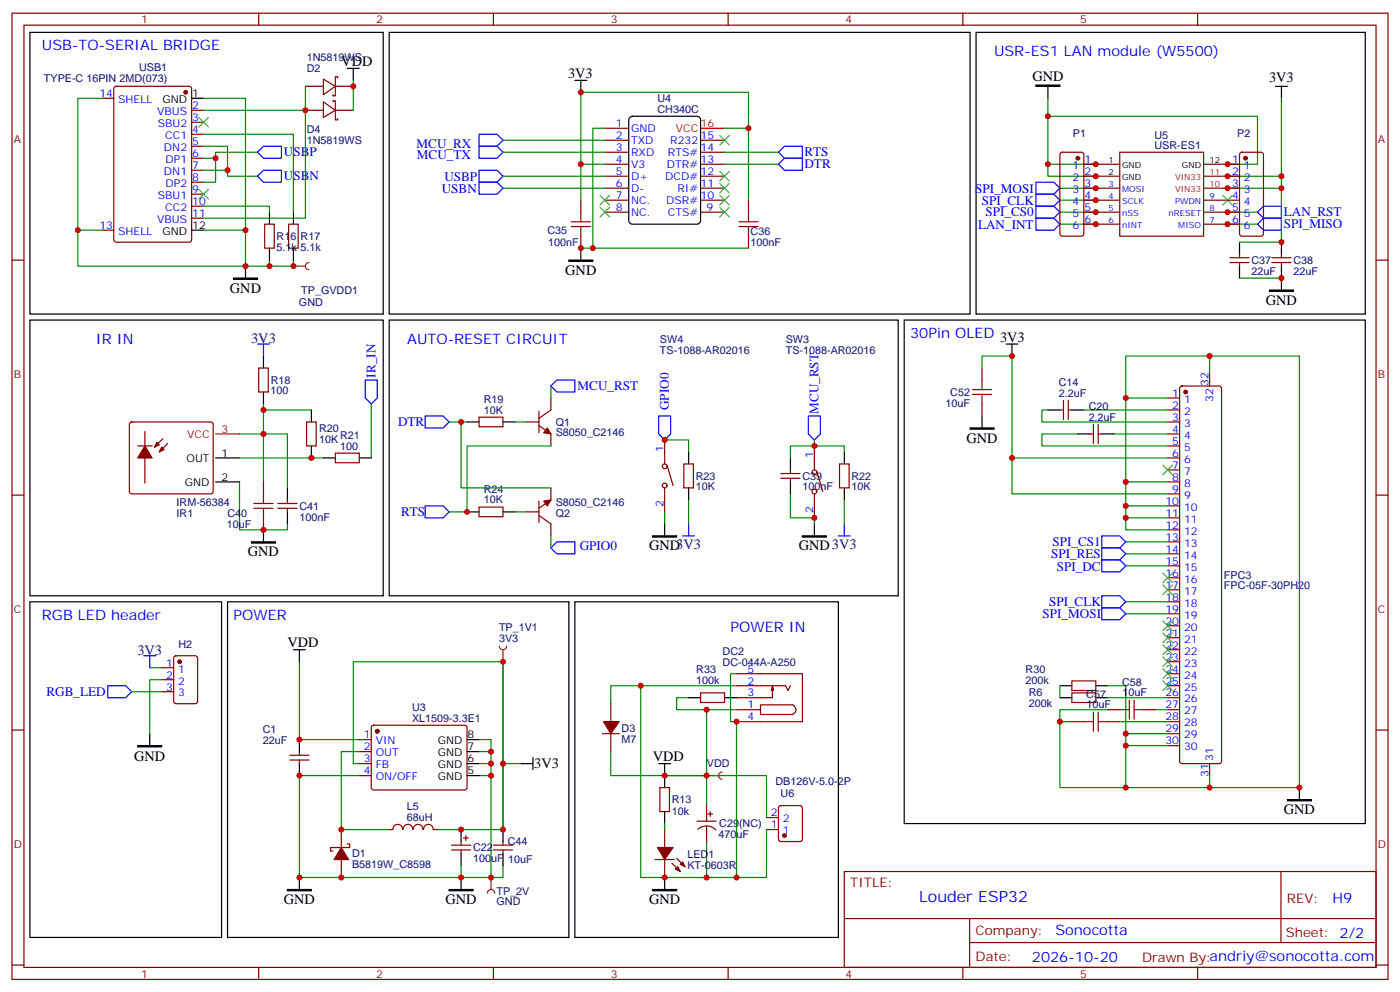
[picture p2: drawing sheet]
<svg xmlns="http://www.w3.org/2000/svg" width="412mm" height="292mm" viewBox="0 0 412 292" stroke-linecap="round" stroke-linejoin="round" font-family="sans-serif">
<defs><g id="words">
<text font-size="4.6" fill="#00f" x="270.8" y="265.5">Louder ESP32</text>
<g font-size="4.2" fill="#00f">
<text x="12.3" y="14.8">USB-TO-SERIAL BRIDGE</text>
<text x="292.8" y="16.6">USR-ES1 LAN module (W5500)</text>
<text x="28.2" y="101.2">IR IN</text>
<text x="119.9" y="101.2">AUTO-RESET CIRCUIT</text>
<text x="268.1" y="99.5">30Pin OLED</text>
<text x="12.3" y="182.4">RGB LED header</text>
<text x="68.8" y="182.4">POWER</text>
<text x="215.2" y="185.9">POWER IN</text>
<text x="392.5" y="265.7">H9</text>
<text x="310.9" y="275.3">Sonocotta</text>
<text x="304" y="283.1">2026-10-20</text>
</g>
<g font-size="4.2">
<text x="100.5" y="19.4">VDD</text>
<text x="167.3" y="22.9">3V3</text>
<text x="304.1" y="24">GND</text>
<text x="373.8" y="24.2">3V3</text>
<text x="166.5" y="80.9">GND</text>
<text x="67.7" y="86.2">GND</text>
<text x="372.9" y="89.7">GND</text>
<text x="294.6" y="100.5">3V3</text>
<text x="284.7" y="130.3">GND</text>
<text x="191.2" y="162">GND3V3</text>
<text x="235.3" y="162">GND3V3</text>
<text x="73" y="163.7">GND</text>
<text x="84.7" y="190.5">VDD</text>
<text x="39.5" y="223.8">GND</text>
<text x="157.4" y="226.1">3V3</text>
<text x="192.3" y="224">VDD</text>
<text x="378.2" y="239.6">GND</text>
<text x="83.6" y="266">GND</text>
<text x="131.2" y="266">GND</text>
<text x="191.2" y="266">GND</text>
</g>
<g font-size="4.2" fill="#000080">
<text x="74" y="100.9">3V3</text>
<text x="40.5" y="192.6">3V3</text>
</g>
<g font-size="3.9" fill="#00f">
<text x="83.6" y="46">USBP</text>
<text x="122.7" y="43.4">MCU_RX</text>
<text x="122.8" y="46.8">MCU_TX</text>
<text x="237" y="45.9">RTS</text>
<text x="83.6" y="53">USBN</text>
<text x="130.9" y="53.2">USBP</text>
<text x="237" y="49.4">DTR</text>
<text x="130.1" y="56.7">USBN</text>
<text x="287.3" y="56.7">SPI_MOSI</text>
<text x="289.2" y="60.2">SPI_CLK</text>
<text x="290.3" y="63.7">SPI_CS0</text>
<text x="378.2" y="63.6">LAN_RST</text>
<text x="288.1" y="67.3">LAN_INT</text>
<text x="378.2" y="67.2">SPI_MISO</text>
<text x="110.6" y="111.1" transform="rotate(-90 110.6 111.1)">IR_IN</text>
<text x="170.1" y="114.7">MCU_RST</text>
<text x="117.3" y="125.4">DTR</text>
<text x="197" y="120.7" transform="rotate(-90 197 120.7)">GPIO0</text>
<text x="241.1" y="121.8" transform="rotate(-90 241.1 121.8)">MCU_RST</text>
<text x="118.2" y="151.9">RTS</text>
<text x="170.8" y="161.9">GPIO0</text>
<text x="310" y="160.7">SPI_CS1</text>
<text x="309.6" y="164.2">SPI_RES</text>
<text x="311.3" y="167.9">SPI_DC</text>
<text x="309" y="178.4">SPI_CLK</text>
<text x="307.1" y="182">SPI_MOSI</text>
<text x="13.7" y="204.8">RGB_LED</text>
</g>
<g font-size="3.9" fill="#800">
<text x="250.5" y="261.1">TITLE:</text>
<text x="379.1" y="265.7">REV:</text>
<text x="287.4" y="275.3">Company:</text>
<text x="378.7" y="275.9">Sheet: 2/2</text>
<text x="287.4" y="282.9">Date:</text>
<text x="336.4" y="283">Drawn By:andriy@sonocotta.com</text>
</g>
<g font-size="3.2" fill="#800">
<text x="41.6" y="6.9">1</text>
<text x="110.8" y="6.9">2</text>
<text x="179.9" y="6.9">3</text>
<text x="249.1" y="6.9">4</text>
<text x="318.2" y="6.9">5</text>
<text x="4.1" y="42">A</text>
<text x="405.9" y="42">A</text>
<text x="4.1" y="111.1">B</text>
<text x="405.9" y="111.1">B</text>
<text x="4.1" y="180.3">C</text>
<text x="405.9" y="180.3">C</text>
<text x="4.1" y="249.4">D</text>
<text x="405.9" y="249.4">D</text>
<text x="41.6" y="287.7">1</text>
<text x="110.8" y="287.7">2</text>
<text x="179.9" y="287.7">3</text>
<text x="249.1" y="287.7">4</text>
<text x="318.2" y="287.7">5</text>
</g>
<g font-size="3.2" fill="#000080">
<text x="90.4" y="17.9">1N5819WS</text>
<text x="41" y="21">USB1</text>
<text x="90.4" y="21.1">D2</text>
<text x="12.9" y="24.2">TYPE-C 16PIN 2MD(073)</text>
<text x="193.7" y="29.9">U4</text>
<text x="193.7" y="33.2">CH340C</text>
<text x="90.4" y="39.3">D4</text>
<text x="316" y="40.4">P1</text>
<text x="340.1" y="40.8">U5</text>
<text x="364.5" y="40.4">P2</text>
<text x="90.4" y="42.4">1N5819WS</text>
<text x="340.1" y="43.7">USR-ES1</text>
<text x="81.5" y="70.6">R16</text>
<text x="88.5" y="70.6">R17</text>
<text x="161.2" y="68.9">C35</text>
<text x="221.1" y="69.2">C36</text>
<text x="81.5" y="73.9">5.1k 5.1k</text>
<text x="161.5" y="72.4">100nF</text>
<text x="221.1" y="72.4">100nF</text>
<text x="368.7" y="77.7">C37</text>
<text x="381" y="77.7">C38</text>
<text x="368.7" y="80.9">22uF</text>
<text x="381" y="80.9">22uF</text>
<text x="88.8" y="86.5">TP_GVDD1</text>
<text x="88.1" y="90">GND</text>
<text x="194.4" y="101.1">SW4</text>
<text x="231.5" y="101.1">SW3</text>
<text x="194.4" y="104.2">TS-1088-AR02016</text>
<text x="231.5" y="104.2">TS-1088-AR02016</text>
<text x="79.7" y="112.9">R18</text>
<text x="311.9" y="113.6">C14</text>
<text x="79.7" y="116.1">100</text>
<text x="142.5" y="118.6">R19</text>
<text x="278.5" y="119.7">10uF</text>
<text x="279.9" y="116.5">C52</text>
<text x="311.9" y="116.8">2.2uF</text>
<text x="142.5" y="121.7">10K</text>
<text x="163.7" y="125.2">Q1</text>
<text x="320.7" y="123.8">2.2uF</text>
<text x="320.7" y="120.6">C20</text>
<text x="94" y="130.3">10K</text>
<text x="94" y="127.1">R20</text>
<text x="100.2" y="129.1">R21</text>
<text x="163.7" y="128.4">S8050_C2146</text>
<text x="100.2" y="132.3">100</text>
<text x="205" y="141.2">R23</text>
<text x="236.4" y="141.2">C39</text>
<text x="250.8" y="141.2">R22</text>
<text x="52" y="148.9">IRM-56384</text>
<text x="142.5" y="148.2">10K</text>
<text x="142.5" y="145.1">R24</text>
<text x="163.7" y="148.9">S8050_C2146</text>
<text x="205" y="144.3">10K</text>
<text x="236.4" y="144.3">100nF</text>
<text x="250.8" y="144.3">10K</text>
<text x="52" y="152.1">IR1</text>
<text x="66.8" y="155.3">10uF</text>
<text x="67" y="152.1">C40</text>
<text x="88.2" y="153.2">100nF</text>
<text x="88.2" y="150">C41</text>
<text x="163.7" y="152">Q2</text>
<text x="360.5" y="173.3">FPC-05F-30PH20</text>
<text x="360.5" y="170.3">FPC3</text>
<text x="147" y="185.6">TP_1V1</text>
<text x="52.6" y="190.6">H2</text>
<text x="147" y="188.8">3V3</text>
<text x="205.1" y="198">R33</text>
<text x="212.9" y="195.9">DC-044A-A250</text>
<text x="212.9" y="192.7">DC2</text>
<text x="302.1" y="198">R30</text>
<text x="205.1" y="201.2">100k</text>
<text x="302.1" y="201.2">200k</text>
<text x="330.6" y="201.8">C58</text>
<text x="121.4" y="209.1">U3</text>
<text x="303.1" y="208">200k</text>
<text x="303.1" y="204.7">R6</text>
<text x="320" y="205.3">C57</text>
<text x="320" y="208.5">10uF</text>
<text x="330.6" y="205">10uF</text>
<text x="77.4" y="215.6">C1</text>
<text x="121.4" y="212.4">XL1509-3.3E1</text>
<text x="183.1" y="215.3">D3</text>
<text x="77.4" y="218.8">22uF</text>
<text x="183.1" y="218.5">M7</text>
<text x="208.2" y="225.8">VDD</text>
<text x="228.4" y="231.1">DB126V-5.0-2P</text>
<text x="119.9" y="238.4">L5</text>
<text x="197.9" y="239.7">10k</text>
<text x="197.9" y="236.4">R13</text>
<text x="229.9" y="234.7">U6</text>
<text x="119.9" y="241.5">68uH</text>
<text x="211.9" y="243.4">C29(NC)</text>
<text x="139.3" y="250.5">C22</text>
<text x="149.6" y="248.8">C44</text>
<text x="211.7" y="246.7">470uF</text>
<text x="103.7" y="255.5">B5819W_C8598</text>
<text x="103.7" y="252.3">D1</text>
<text x="139.3" y="253.7">100uF</text>
<text x="149.7" y="254.1">10uF</text>
<text x="202.5" y="255.6">KT-0603R</text>
<text x="202.5" y="252.4">LED1</text>
<text x="146.3" y="263.3">TP_2V</text>
<text x="146.3" y="266.4">GND</text>
</g>
<g font-size="3.2" fill="#00f">
<text x="29.3" y="28.6">14</text>
<text x="34.8" y="30.3">SHELL</text>
<text x="46.3" y="33.9">VBUS</text>
<text x="56.6" y="32.1">2</text>
<text x="56.6" y="35.6">3</text>
<text x="46.5" y="37.4">SBU2</text>
<text x="48.7" y="40.9">CC1</text>
<text x="56.6" y="39.2">4</text>
<text x="181.4" y="40.9">2</text>
<text x="181.4" y="37.4">1</text>
<text x="185.9" y="38.8">GND</text>
<text x="206.4" y="40.9">15</text>
<text x="48.3" y="44.4">DN2</text>
<text x="48.8" y="48">DP1</text>
<text x="56.6" y="42.7">5</text>
<text x="56.6" y="46.2">6</text>
<text x="181.4" y="48">4</text>
<text x="181.4" y="44.4">3</text>
<text x="185.9" y="45.9">RXD</text>
<text x="185.9" y="42.3">TXD</text>
<text x="196.7" y="45.9">RTS#</text>
<text x="197.4" y="42.3">R232</text>
<text x="206.4" y="44.4">14</text>
<text x="206.4" y="48">13</text>
<text x="319.4" y="48">1</text>
<text x="362.9" y="48">1</text>
<text x="48.3" y="51.5">DN1</text>
<text x="56.6" y="49.7">7</text>
<text x="56.6" y="53.3">8</text>
<text x="181.4" y="51.5">5</text>
<text x="185.9" y="52.9">D+</text>
<text x="185.9" y="49.4">V3</text>
<text x="196" y="52.9">DCD#</text>
<text x="196.5" y="49.4">DTR#</text>
<text x="206.4" y="51.5">12</text>
<text x="315.9" y="49.7">1</text>
<text x="315.9" y="53.3">2</text>
<text x="319.4" y="51.5">2</text>
<text x="362.9" y="51.5">2</text>
<text x="366.4" y="49.7">1</text>
<text x="366.4" y="53.3">2</text>
<text x="46.5" y="58.6">SBU1</text>
<text x="48.8" y="55">DP2</text>
<text x="56.6" y="56.8">9</text>
<text x="181.4" y="58.6">7</text>
<text x="181.4" y="55">6</text>
<text x="185.9" y="60">NC.</text>
<text x="185.9" y="56.4">D-</text>
<text x="196.3" y="60">DSR#</text>
<text x="199.5" y="56.4">RI#</text>
<text x="206.4" y="55">11</text>
<text x="206.4" y="58.6">10</text>
<text x="315.9" y="56.8">3</text>
<text x="319.4" y="55">3</text>
<text x="319.4" y="58.6">4</text>
<text x="362.9" y="55">3</text>
<text x="362.9" y="58.6">4</text>
<text x="366.4" y="56.8">3</text>
<text x="46.3" y="65.6">VBUS</text>
<text x="48.7" y="62.1">CC2</text>
<text x="56.6" y="60.3">10</text>
<text x="56.6" y="63.9">11</text>
<text x="181.4" y="62.1">8</text>
<text x="185.9" y="63.5">NC.</text>
<text x="196.7" y="63.5">CTS#</text>
<text x="208.1" y="62.1">9</text>
<text x="315.9" y="60.3">4</text>
<text x="315.9" y="63.9">5</text>
<text x="319.4" y="62.1">5</text>
<text x="319.4" y="65.6">6</text>
<text x="362.9" y="62.1">5</text>
<text x="362.9" y="65.6">6</text>
<text x="366.4" y="60.3">4</text>
<text x="366.4" y="63.9">5</text>
<text x="29.3" y="67.4">13</text>
<text x="34.8" y="69.1">SHELL</text>
<text x="315.9" y="67.4">6</text>
<text x="366.4" y="67.4">6</text>
<text x="356" y="113.6" transform="rotate(-90 356 113.6)">32</text>
<text x="345.3" y="116.8">1</text>
<text x="348.8" y="118.5">1</text>
<text x="357.4" y="118.3" transform="rotate(-90 357.4 118.3)">32</text>
<text x="345.3" y="120.3">2</text>
<text x="345.3" y="123.8">3</text>
<text x="348.8" y="122.1">2</text>
<text x="348.8" y="125.6">3</text>
<text x="345.3" y="127.4">4</text>
<text x="345.3" y="130.9">5</text>
<text x="348.8" y="129.1">4</text>
<text x="195.4" y="133" transform="rotate(-90 195.4 133)">1</text>
<text x="239.5" y="134.8" transform="rotate(-90 239.5 134.8)">1</text>
<text x="345.3" y="134.4">6</text>
<text x="345.3" y="137.9">7</text>
<text x="348.8" y="132.6">5</text>
<text x="348.8" y="136.2">6</text>
<text x="345.3" y="141.5">8</text>
<text x="348.8" y="139.7">7</text>
<text x="348.8" y="143.2">8</text>
<text x="195.4" y="149.1" transform="rotate(-90 195.4 149.1)">2</text>
<text x="343.3" y="148.5">10</text>
<text x="345.3" y="145">9</text>
<text x="348.8" y="146.8">9</text>
<text x="239.5" y="150.9" transform="rotate(-90 239.5 150.9)">2</text>
<text x="343.3" y="152">11</text>
<text x="343.3" y="155.6">12</text>
<text x="348.8" y="150.3">10</text>
<text x="348.8" y="153.8">11</text>
<text x="343.3" y="159.1">13</text>
<text x="348.8" y="157.3">12</text>
<text x="348.8" y="160.9">13</text>
<text x="343.3" y="162.6">14</text>
<text x="343.3" y="166.2">15</text>
<text x="348.8" y="164.4">14</text>
<text x="348.8" y="167.9">15</text>
<text x="343.3" y="169.7">16</text>
<text x="343.3" y="173.2">17</text>
<text x="348.8" y="171.4">16</text>
<text x="343.3" y="176.7">18</text>
<text x="348.8" y="175">17</text>
<text x="348.8" y="178.5">18</text>
<text x="343.3" y="180.3">19</text>
<text x="343.3" y="183.8">20</text>
<text x="348.8" y="182">19</text>
<text x="348.8" y="185.6">20</text>
<text x="343.3" y="187.3">21</text>
<text x="343.3" y="190.9">22</text>
<text x="348.8" y="189.1">21</text>
<text x="49" y="196.1">1</text>
<text x="52.5" y="197.9">1</text>
<text x="220.2" y="197.9">5</text>
<text x="343.3" y="194.4">23</text>
<text x="343.3" y="197.9">24</text>
<text x="348.8" y="192.6">22</text>
<text x="348.8" y="196.1">23</text>
<text x="49" y="199.7">2</text>
<text x="49" y="203.2">3</text>
<text x="52.5" y="201.4">2</text>
<text x="220.2" y="201.4">2</text>
<text x="343.3" y="201.4">25</text>
<text x="348.8" y="199.7">24</text>
<text x="348.8" y="203.2">25</text>
<text x="52.5" y="205">3</text>
<text x="220.2" y="205">3</text>
<text x="220.2" y="208.5">1</text>
<text x="343.3" y="205">26</text>
<text x="343.3" y="208.5">27</text>
<text x="348.8" y="206.7">26</text>
<text x="220.2" y="212">4</text>
<text x="343.3" y="212">28</text>
<text x="343.3" y="215.5">29</text>
<text x="348.8" y="210.3">27</text>
<text x="348.8" y="213.8">28</text>
<text x="107.2" y="217.3">1</text>
<text x="107.2" y="220.8">2</text>
<text x="110.7" y="219.1">VIN</text>
<text x="343.3" y="219.1">30</text>
<text x="348.8" y="217.3">29</text>
<text x="348.8" y="220.8">30</text>
<text x="107.2" y="224.4">3</text>
<text x="107.2" y="227.9">4</text>
<text x="110.7" y="222.6">OUT</text>
<text x="110.7" y="226.1">FB</text>
<text x="357.4" y="224" transform="rotate(-90 357.4 224)">31</text>
<text x="110.7" y="229.7">ON/OFF</text>
<text x="356" y="228.8" transform="rotate(-90 356 228.8)">31</text>
<text x="227.1" y="243.8">1</text>
<text x="227.1" y="240.2">2</text>
<text x="230.6" y="245.5">1</text>
<text x="230.6" y="242">2</text>
</g>
<g font-size="3.2">
<text x="56.6" y="28.6">1</text>
<text x="47.9" y="30.3">GND</text>
<text x="47.9" y="69.1">GND</text>
<text x="56.6" y="67.4">12</text>
<text x="55" y="135.8">OUT</text>
<text x="65.3" y="134.4">1</text>
<text x="54.5" y="142.9">GND</text>
<text x="65.3" y="141.5">2</text>
<text x="129" y="219.1">GND</text>
<text x="137.8" y="220.8">7</text>
<text x="137.8" y="217.3">8</text>
<text x="129" y="226.1">GND</text>
<text x="129" y="222.6">GND</text>
<text x="137.8" y="227.9">5</text>
<text x="137.8" y="224.4">6</text>
<text x="129" y="229.7">GND</text>
</g>
<g font-size="3.2" fill="#f00">
<text x="199.1" y="38.8">VCC</text>
<text x="206.4" y="37.4">16</text>
<text x="55.1" y="128.8">VCC</text>
<text x="65.3" y="127.4">3</text>
</g>
<g font-size="2.5">
<text x="326.5" y="48">1</text>
<text x="356.3" y="48">12</text>
<text x="326.5" y="51.5">2</text>
<text x="330.6" y="49.4">GND</text>
<text x="330.6" y="52.9">GND</text>
<text x="348.2" y="49.4">GND</text>
</g>
<g font-size="2.5" fill="#f00">
<text x="346.1" y="52.9">VIN33</text>
<text x="356.3" y="51.5">11</text>
<text x="346.1" y="56.4">VIN33</text>
<text x="356.3" y="55">10</text>
</g>
<g font-size="2.5" fill="#00f">
<text x="326.5" y="55">3</text>
<text x="326.5" y="58.6">4</text>
<text x="330.6" y="56.4">MOSI</text>
<text x="330.6" y="60">SCLK</text>
<text x="346.2" y="60">PWDN</text>
<text x="356.3" y="58.6">9</text>
<text x="326.5" y="62.1">5</text>
<text x="326.5" y="65.6">6</text>
<text x="330.6" y="63.5">nSS</text>
<text x="344.2" y="63.5">nRESET</text>
<text x="356.3" y="65.6">7</text>
<text x="356.3" y="62.1">8</text>
<text x="330.6" y="67">nINT</text>
<text x="347.1" y="67">MISO</text>
</g>
</g></defs>
<g fill="none" stroke="#870000" stroke-width=".35">
<path d="M3.5 3.9h405.4v284.3h-405.4zM7.1 7.4h398.2v277.3h-398.2zM76.2 3.9v3.5M145.3 3.9v3.5M214.5 3.9v3.5M283.6 3.9v3.5M352.8 3.9v3.5M3.5 76.6h3.6M78 66h2.8v7h-2.8zM85 66h2.8v7h-2.8zM405.3 76.6h3.6M3.5 145.7h3.6"/>
<path d="M405.3 145.7h3.6M3.5 214.8h3.6M405.3 214.8h3.6M248.7 256.5h156.6v28.2h-156.6zM377.3 256.5v20.9M248.7 270.3h156.5M285.6 277.4h119.6M285.6 270.3v14.1M3.5 284h3.6M76.2 284.7v3.5M145.3 284.7v3.5M214.5 284.7v3.5"/>
<path d="M283.6 284.7v3.5M352.8 284.7v3.5M405.3 284h3.6"/>
</g>
<path d="M79.4 76.6v1.7h-7.1M86.4 76.6v1.7h-7M70.6 141.8v14.1h14.1v-1.7" fill="none" stroke="#008700" stroke-width=".35"/>
<path d="M79.4 62.4v3.6M79.4 73v3.6M86.4 62.4v3.6M86.4 73v3.6" fill="none" stroke="#000" stroke-width=".35"/>
<path d="M38.3 124.4l.5-.2h23.3l.5 .2 .2 .5v19.7l-.2 .5-.5 .2h-23.3l-.5-.2-.2-.5v-19.7z" fill="#fff" stroke="#870000" stroke-width=".35"/>
<g fill="none" stroke="#000" stroke-width=".35">
<path d="M8.8 9.5h104.1v82.9h-104.1zM114.7 9.5h171.1v82.9h-171.1zM287.5 9.5h114.7v82.9h-114.7zM56.4 28.9h3.6M169.3 23.6h3.6M171.1 23.6v3.6M185.4 34.7l.9-.5h19l.9 .5 .2 .6v29.6l-.5 .9-.6 .2h-19l-.9-.5-.2-.6v-29.6zM308.7 25.4v3.5M375.7 25.4h3.5M377.5 25.4v3.5M56.4 67.7h3.6M72.3 78.3v3.5"/>
<path d="M171.1 73v3.6M365.1 71.3v3.5M365.1 78.3v3.5M377.5 71.3v3.5M377.5 78.3v7.1M8.8 94.2h104.1v81.1h-104.1zM114.7 94.2h149.9v81.1h-149.9zM77.6 104.8v3.5M77.6 115.4v3.5M63.5 134.8h7.1M91.7 120.6v3.6M91.7 131.2v3.6"/>
<path d="M95.2 134.8h3.6M105.8 134.8h3.6M137.6 124.2h3.5M148.2 124.2h3.5M202.8 133v3.5M232.8 134.8v3.5M248.7 133v3.5M63.5 141.8h7.1M77.6 155.9v3.6M84.7 143.6v3.5M84.7 150.6v3.6M137.6 150.6h3.5"/>
<path d="M148.2 150.6h3.5M195.8 154.2v3.5M202.8 143.6v3.5M232.8 141.8v3.5M239.9 154.2v3.5M248.7 143.6v3.5"/>
</g>
<path d="M206.4 37.7h7M63.5 127.7h7.1" fill="none" stroke="#f00" stroke-width=".35"/>
<g fill="#870000" stroke="#870000" stroke-width=".35">
<path d="M42.7 131.2l2.1 3.6h-4.2z"/>
<path d="M47.6 131.6l.7 .7-1.4 .7z"/>
<path d="M46.2 130.2l.7 .7-1.4 .7z"/>
<path d="M161.2 125.9l1.1 1.8-2.1-.3z"/>
<path d="M160.2 147.5l2.1-.4-1.1 1.8z"/>
<circle cx="54.7" cy="27.2" r=".53"/>
</g>
<g fill="none" stroke="#870000" stroke-width=".35">
<path d="M30 28.9h3.5M33.7 25.6l.5-.2h21.5l.7 .4v44.8l-.4 .6-21.8 .1-.6-.5-.1-44.7zM56.4 32.5h3.6M56.4 36h3.6M56.4 39.5h3.6M178.2 37.7h7M56.4 43h3.6M56.4 46.6h3.6M56.4 50.1h3.6M56.4 53.6h3.6M56.4 57.2h3.6M171.1 58.9v3.5"/>
<path d="M178.2 41.3h7M178.2 44.8h7M178.2 48.3h7M178.2 51.9h7M178.2 55.4h7M178.2 58.9h7M206.4 41.3h7M206.4 44.8h7M206.4 48.3h7M206.4 51.9h7M206.4 55.4h7M206.4 58.9h7"/>
<path d="M220.5 58.9v3.5M322.8 48.3h7M322.8 51.9h7M322.8 55.4h7M322.8 58.9h7M329.8 44.8h24.7v24.7h-24.7zM354.5 48.3h7.1M354.5 51.9h7.1M354.5 55.4h7.1M354.5 58.9h7.1M30 67.7h3.5M56.4 60.7h3.6"/>
<path d="M56.4 64.2h3.6M171.1 69.5v3.5M178.2 62.4h7M206.4 62.4h7M220.5 69.5v3.5M322.8 62.4h7M322.8 66h7M354.5 62.4h7.1M354.5 66h7.1M362.3 77.3h5.6M362.3 75.8h5.6M365.1 74.8v1"/>
<path d="M365.1 77.3v1M374.6 77.3h5.7M374.6 75.8h5.7M377.5 74.8v1M377.5 77.3v1M76.2 108.3h2.8v7.1h-2.8zM162.3 117.1v3.5l-3.6 2.5M40.6 131.2h4.2M42.7 127v15.2M48 129.1l-2.5 2.5M49.4 130.5l-2.5 2.5M90.3 124.2h2.8v7h-2.8z"/>
<path d="M98.8 133.3h7v2.9h-7zM141.1 122.8h7.1v2.8h-7.1zM155.2 124.2h3.5M158.7 125.2l3.6 2.5v3.5M158.7 121v6.4M201.4 136.5h2.9v7.1h-2.9zM230 139.3h5.7M232.8 138.3v1M247.3 136.5h2.8v7.1h-2.8zM77.6 141.8v3.5M77.6 152.4v3.5M81.8 148.2h5.7"/>
<path d="M81.8 149.6h5.7M84.7 147.1v1.1M84.7 149.6v1M141.1 149.2h7.1v2.8h-7.1zM155.2 150.6h3.5M158.7 151.7l3.6 2.5v3.5M158.7 147.5v6.3M162.3 143.6v3.5l-3.6 2.5M230 140.8h5.7M232.8 140.8v1"/>
</g>
<path d="M305.2 25h7v.4h-7zM167.6 76.6h7v.3h-7zM68.8 81.8h7v.4h-7zM373.9 85.4h7.1v.3h-7.1zM74.1 159.5h7v.3h-7zM192.3 157.7h7v.3h-7zM236.4 157.7h7v.3h-7z" fill="#000" stroke="#000" stroke-width=".35"/>
<g fill="none" stroke="#008700" stroke-width=".35">
<path d="M30 28.9h-7.1v38.8h7.1M60 28.9h12.3v38.8M60 32.5h30v31.7h-30M60 39.5h26.4v22.9M178.2 37.7h-3.6v35.3M213.4 37.7h7.1v-10.5h-49.4v21.1h7.1M220.5 37.7v21.2M308.7 28.9v19.4h14.1M308.7 34.2h61.7v14.1h-8.8M377.5 28.9v23h-15.9M60 43h7v8.9h8.8M60 46.6h3.5"/>
<path d="M60 50.1h7M75.8 44.8h-12.3v8.8h-3.5M148.2 41.3h30M148.2 44.8h30M148.2 51.9h30M148.2 55.4h30M171.1 48.3v10.6M213.4 44.8h15.9M213.4 48.3h15.9M308.7 48.3v3.6h14.1M312.2 55.4h10.6M312.2 58.9h10.6"/>
<path d="M377.5 51.9v3.5h-15.9M377.5 55.4v15.9h-12.4M22.9 67.7v10.6h49.4v-10.6h-12.3M60 60.7h19.4v1.7M171.1 73h49.4M312.2 62.4h10.6M312.2 66h10.6M361.6 62.4h8.8M361.6 66h8.8M365.1 81.8h12.4M77.6 118.9v22.9M109.4 118.9v15.9"/>
<path d="M162.3 113.6v3.5M70.6 127.7h14.1v15.9M70.6 134.8h24.6M77.6 120.6h14.1M132.3 124.2h5.3M135.8 124.2v19.4h26.5M151.7 124.2h3.5M162.3 131.2h-24.7v19.4h-5.3M195.8 129.5h7v3.5M239.9 131.2h8.8v1.8M151.7 150.6h3.5M162.3 157.7v3.5"/>
<path d="M195.8 150.6v3.6M202.8 147.1v7.1M248.7 147.1v7.1"/>
</g>
<path d="M168.3 66.7h5.6M168.3 65.3h5.6M171.1 62.4v2.9M171.1 66.7v2.8M217.7 66.7h5.6M217.7 65.3h5.6M220.5 62.4v2.9M220.5 66.7v2.8M74.8 149.6h5.6M74.8 148.2h5.6M77.6 145.3v2.9M77.6 149.6v2.8" fill="none" stroke="#a10000" stroke-width=".35"/>
<g fill="none" stroke="#00f" stroke-width=".35">
<path d="M141.1 39.5h5.3l1.8 1.8-1.8 1.7h-5.3zM75.8 44.8l1.8-1.8h5.3v3.6h-5.3zM75.8 51.9l1.8-1.8h5.3v3.5h-5.3zM141.1 50.1h5.3l1.8 1.8-1.8 1.7h-5.3zM141.1 53.6h5.3l1.8 1.8-1.8 1.8h-5.3zM141.1 43h5.3l1.8 1.8-1.8 1.8h-5.3zM229.3 48.3l1.8-1.7h5.3v3.5h-5.3zM229.3 44.8l1.8-1.8h5.3v3.6h-5.3zM305.2 53.6h5.2l1.8 1.8-1.8 1.8h-5.2zM305.2 57.2h5.2l1.8 1.7-1.8 1.8h-5.2zM305.2 60.7h5.2l1.8 1.7-1.8 1.8h-5.2zM305.2 64.2h5.2l1.8 1.8-1.8 1.7h-5.2z"/>
<path d="M370.4 66l1.8-1.8h5.3v3.5h-5.3zM370.4 62.4l1.8-1.7h5.3v3.5h-5.3zM75.8 101.2h3.6M77.6 101.2v3.6M107.6 111.8h3.5v5.3l-1.7 1.8-1.8-1.8zM162.3 113.6l1.7-1.8h5.3v3.6h-5.3zM125.2 122.4h5.3l1.8 1.8-1.8 1.7h-5.3zM194 122.4h3.6v5.3l-1.8 1.8-1.8-1.8zM238.1 122.4h3.6v5.3l-1.8 1.8-1.8-1.8zM125.2 148.9h5.3l1.8 1.7-1.8 1.8h-5.3zM201.1 157.7h3.5M202.8 154.2v3.5"/>
<path d="M246.9 157.7h3.6M248.7 154.2v3.5M162.3 161.2l1.7-1.7h5.3v3.5h-5.3z"/>
</g>
<g fill="none" stroke="#3c3" stroke-width=".35">
<path d="M58.6 34.6l2.8 2.8M61.4 34.6l-2.8 2.8M212 39.9l2.8 2.8M214.8 39.9l-2.8 2.8M58.6 55.7l2.8 2.9M61.4 55.7l-2.8 2.9M176.7 57.5l2.9 2.8M179.6 57.5l-2.9 2.8M212 50.4l2.8 2.9M212 54l2.8 2.8M212 57.5l2.8 2.8M214.8 50.4l-2.8 2.9"/>
<path d="M214.8 54l-2.8 2.8M214.8 57.5l-2.8 2.8M360.2 57.5l2.8 2.8M363 57.5l-2.8 2.8M176.7 61l2.9 2.9M179.6 61l-2.9 2.9M212 61l2.8 2.9M214.8 61l-2.8 2.9"/>
</g>
<path d="M86.4 78.3h3.6M91 77.3a1.06 1.06 0 0 0-1 1 1.06 1.06 0 0 0 1 1.1" fill="none" stroke="#8c2424" stroke-width=".35"/>
<circle cx="86.4" cy="78.3" r=".18" fill="#8c2424"/>
<g fill="none" stroke="#000" stroke-width=".35">
<path d="M266.3 94.2h135.9v148.2h-135.9zM296.3 101.2h3.6M298.1 101.2v3.6M289.3 122.4v3.5M308.7 120.6h3.5M315.7 120.6h3.6M317.5 127.7h3.5M324.6 127.7h3.5M8.8 177.1h56.5v98.8h-56.5zM44.1 215.9v3.5M312.2 205.3h3.5M312.2 201.8h3.5"/>
<path d="M322.8 205.3h3.5M322.8 201.8h3.5M382.8 231.8v3.5"/>
</g>
<g fill="none" stroke="#870000" stroke-width=".35">
<path d="M312.4 45l.5-.2h5.7l.6 .4 .1 23.6-.5 .6-5.9 .1-.6-.5-.1-23.5zM319.3 48.3h3.5M319.3 51.9h3.5M319.3 55.4h3.5M319.3 58.9h3.5M361.6 48.3h3.5M361.6 51.9h3.5M361.6 55.4h3.5M361.6 58.9h3.5M365.4 45l.4-.2h5.7l.6 .4 .1 23.6-.5 .6-5.9 .1-.6-.5-.1-23.5zM319.3 62.4h3.5M319.3 66h3.5"/>
<path d="M361.6 62.4h3.5M361.6 66h3.5M289.3 108.3v3.5M289.3 118.9v3.5M313.3 117.8v5.7M314.7 117.8v5.7M344 117.1h3.5M347.7 113.8l.5-.2h10.9l.5 .2 .2 .5v109.7l-.2 .5-.5 .2h-10.9l-.5-.2-.2-.5v-109.7zM356.3 110.1v3.5M312.2 120.6h1.1M314.7 120.6h1M321 127.7h1.1"/>
<path d="M322.1 124.9v5.6M323.5 127.7h1.1M323.5 124.9v5.6M344 120.6h3.5M344 124.2h3.5M344 127.7h3.5M344 131.2h3.5M344 134.8h3.5M344 138.3h3.5M344 141.8h3.5M344 145.3h3.5M344 148.9h3.5"/>
<path d="M344 152.4h3.5M344 155.9h3.5M344 159.5h3.5M344 163h3.5M344 166.5h3.5M344 170h3.5M344 173.6h3.5M344 177.1h3.5M47.6 196.5h3.6M51.4 193.2l.5-.2h5.6l.7 .4v13l-.5 .6-5.8 .1-.7-.5v-12.9zM344 180.6h3.5M344 184.1h3.5"/>
<path d="M344 187.7h3.5M344 191.2h3.5M344 194.7h3.5M344 198.3h3.5M47.6 200h3.6M47.6 203.6h3.6M315.7 203.9h7.1v2.8h-7.1zM315.7 200.4h7.1v2.8h-7.1zM315.7 212.4h3.6M326.3 208.8h3.5M326.3 212.4h3.5M336.9 208.8h3.5"/>
<path d="M344 201.8h3.5M344 205.3h3.5M344 208.8h3.5M344 212.4h3.5M344 215.9h3.5M344 219.4h3.5M356.3 224.7v3.5"/>
</g>
<g fill="#870000" stroke="#870000" stroke-width=".35">
<circle cx="52.9" cy="194.7" r=".53"/>
<circle cx="349.2" cy="115.4" r=".53"/>
<circle cx="317.5" cy="46.6" r=".53"/>
<circle cx="366.9" cy="46.6" r=".53"/>
</g>
<path d="M285.8 125.9h7v.4h-7zM40.6 219.4h7v.4h-7zM379.2 235.3h7.1v.4h-7.1z" fill="#000" stroke="#000" stroke-width=".35"/>
<g fill="none" stroke="#008700" stroke-width=".35">
<path d="M289.3 108.3v-3.5h8.8v30h45.9M331.6 117.1v24.7h12.4M356.3 104.8h26.5v127h-26.5v-3.6M356.3 110.1v-5.3h-24.7v12.3h12.4M298.1 134.8v10.5h45.9M308.7 120.6h-1.8v3.6h37.1M317.5 127.7h-10.6v3.5h37.1M319.3 120.6h24.7M328.1 127.7h15.9M331.6 141.8v7.1h12.4M331.6 148.9v3.5h12.4M331.6 152.4v3.5h12.4"/>
<path d="M331.6 159.5h12.4M331.6 163h12.4M331.6 166.5h12.4M331.6 177.1h12.4M44.1 196.5h3.5M88.2 196.5v21.2M148.2 194.7v30h5.3M331.6 180.6h12.4M38.8 203.6h8.8M47.6 200h-3.5v15.9M312.2 201.8v3.5M315.7 212.4h-3.5v19.4h19.4"/>
<path d="M326.3 208.8h-14.1v3.6M326.3 201.8h5.3v14.1M326.3 205.3h17.7M329.8 212.4h14.2M340.4 208.8h3.6M344 219.4h-12.4v12.4h24.7M344 215.9h-12.4v3.5M104.1 224.7v-30h44.1v49.4"/>
</g>
<path d="M324.6 157.7h5.2l1.8 1.8-1.8 1.7h-5.2zM324.6 161.2h5.2l1.8 1.8-1.8 1.7h-5.2zM324.6 164.7h5.2l1.8 1.8-1.8 1.8h-5.2zM324.6 175.3h5.2l1.8 1.8-1.8 1.8h-5.2zM324.6 178.9h5.2l1.8 1.7-1.8 1.8h-5.2zM42.3 193h3.6M44.1 193v3.5M31.7 201.8h5.3l1.8 1.8-1.8 1.7h-5.3z" fill="none" stroke="#00f" stroke-width=".35"/>
<g fill="none" stroke="#3c3" stroke-width=".35">
<path d="M342.5 136.9l2.9 2.8M345.4 136.9l-2.9 2.8M342.5 168.6l2.9 2.8M342.5 172.2l2.9 2.8M345.4 168.6l-2.9 2.8M345.4 172.2l-2.9 2.8M342.5 182.7l2.9 2.9M342.5 186.3l2.9 2.8M342.5 196.8l2.9 2.9M342.5 193.3l2.9 2.8M342.5 189.8l2.9 2.8M345.4 182.7l-2.9 2.9"/>
<path d="M345.4 186.3l-2.9 2.8M345.4 196.8l-2.9 2.9M345.4 193.3l-2.9 2.8M345.4 189.8l-2.9 2.8M342.5 200.4l2.9 2.8M345.4 200.4l-2.9 2.8"/>
</g>
<path d="M286.5 116.1h5.6M286.5 114.7h5.6M289.3 111.8v2.9M289.3 116.1v2.8M319.3 212.4h2.8M322.1 209.5v5.7M323.5 212.4h2.8M323.5 209.5v5.7M329.8 208.8h2.9M332.7 206v5.7M334.1 208.8h2.8M334.1 206v5.7" fill="none" stroke="#a10000" stroke-width=".35"/>
<path d="M144.6 258.2v3.6M143.6 262.8a1.06 1.06 0 0 1 1-1 1.06 1.06 0 0 1 1.1 1" fill="none" stroke="#8c2424" stroke-width=".35"/>
<circle cx="144.6" cy="258.2" r=".18" fill="#8c2424"/>
<path d="M88.2 194.7v1.8M88.2 217.7h17.6M141.1 217.7h3.5v40.5M104.1 224.7h1.7M105.8 228.2h-17.6v30h60v-3.5M105.8 221.2h-5.3v22.9h14.2M141.1 228.2h3.5M141.1 224.7h3.5M141.1 221.2h3.5M148.2 224.7v19.4h-19.4" fill="none" stroke="#008700" stroke-width=".35"/>
<circle cx="111.1" cy="215.2" r=".53" fill="#870000" stroke="#870000" stroke-width=".35"/>
<path d="M105.8 217.7h3.6M109.6 213.6l.5-.2 27.1 .1 .4 .6-.1 17.9-.6 .5-27.1-.1-.4-.6v-17.7zM85.4 223.7h5.6M85.4 222.2h5.6M88.2 221.2v1M88.2 223.7v1M105.8 221.2h3.6M105.8 224.7h3.6M105.8 228.2h3.6" fill="none" stroke="#870000" stroke-width=".35"/>
<path d="M86.4 191.2h3.6M88.2 191.2v3.5M88.2 217.7v3.5M137.6 217.7h3.5M88.2 224.7v3.5M137.6 228.2h3.5M137.6 224.7h3.5M137.6 221.2h3.5M153.5 224.7h3.5M157 223v3.5M88.2 258.2v3.6M135.8 258.2v3.6" fill="none" stroke="#000" stroke-width=".35"/>
<path d="M84.7 261.8h7v.3h-7zM132.3 261.8h7v.3h-7z" fill="#000" stroke="#000" stroke-width=".35"/>
<path d="M147.1 190.1a1.06 1.06 0 0 0 1.1 1.1 1.06 1.06 0 0 0 1-1.1M148.2 191.2v3.5" fill="none" stroke="#8c2424" stroke-width=".35"/>
<circle cx="148.2" cy="194.7" r=".18" fill="#8c2424"/>
<path d="M100.5 244.1v5.3M100.5 252.9v5.3M102.3 248.4h.7v1h-5.6v1.1h.7M114.7 244.1h1M115.8 244.1a1.41 1.41 0 0 1 1.4-1.5 1.41 1.41 0 0 1 1.4 1.5M118.7 244.1a1.41 1.41 0 0 1 1.4-1.5 1.41 1.41 0 0 1 1.5 1.5M121.7 244.1a1.41 1.41 0 0 1 1.4-1.5 1.41 1.41 0 0 1 1.4 1.5M124.8 244.1a1.41 1.41 0 0 1 1.4-1.5 1.41 1.41 0 0 1 1.4 1.5M127.7 244.1h1.1" fill="none" stroke="#870000" stroke-width=".35"/>
<path d="M100.5 249.4l2.2 3.5h-4.3z" fill="#870000" stroke="#870000" stroke-width=".35"/>
<path d="M67 177.1h100.6v98.8h-100.6z" fill="none" stroke="#000" stroke-width=".35"/>
<path d="M208.1 228.2h3.6M212.7 227.2a1.06 1.06 0 0 0-1 1 1.06 1.06 0 0 0 1 1.1" fill="none" stroke="#8c2424" stroke-width=".35"/>
<circle cx="208.1" cy="228.2" r=".18" fill="#8c2424"/>
<g fill="none" stroke="#008700" stroke-width=".35">
<path d="M90 25.4v7.1M104.1 23.6v8.9M239.9 129.5v1.7h-7.1v3.6M232.8 145.3v7.1h7.1v1.8M217 198.3h-1.8v14.1h1.8v45.8h-28.3v-56.4h28.3M188.7 201.8h-8.8v5.3M202.8 205.3h-3.5v3.5h8.8M217 208.8h-8.9v19.4M179.9 221.2v7h28.2M208.1 228.2h17.7v12.4M208.1 228.2v8.9M135.8 254.7v3.5"/>
<path d="M195.8 242.4v1.7M208.1 247.6v10.6M225.8 244.1v14.1h-8.8"/>
</g>
<g fill="none" stroke="#870000" stroke-width=".35">
<path d="M90 32.5h5.2M90 25.4h5.2M95.2 30l3.6 2.5-3.6 2.1zM95.2 23.3l3.6 2.1-3.6 2.5zM98.1 30v-.4h.7v2.9M98.8 32.5v2.8h.7v-.4M98.8 25.4v2.8h-.7v-.3M98.8 32.5h5.3M98.8 25.4h5.3M99.5 22.9v-.3h-.7v2.8M195.8 129.5v7M196.5 136.9l1.8 6"/>
<path d="M239.9 131.2v7.1M240.6 138.6l1.8 6M195.8 143.6v7M239.9 145.3v7.1M217 198.3h19.4v14.1h-19.4M177.4 215.9h5M179.9 207.1v5.3M179.9 215.9v5.3M206.4 203.9h7v2.8h-7zM217 201.8h14.4l.7 1.4 .7-1.4M217 208.8h7M224 207.4l9.6 .1a1.6 1.6 0 0 1 .6 2.2l-.7 .6h-9.5z"/>
<path d="M227.5 201.8v3.5h-10.5M227.5 201.8l-.3 1.4M227.5 201.8l.4 1.4M194.4 231.8h2.8v7h-2.8zM208.1 237.1v4.6M208.5 239.5h1.4M209.2 238.8v1.4M229.5 237.3l.5-.2h5.7l.6 .4 .1 9.4-.5 .7h-5.9l-.6-.4-.1-9.4zM133 248.7h5.6M133 250.1h5.6M135.8 247.6v1.1M135.8 250.1v1.1"/>
<path d="M136.5 246.6h1.4M137.2 245.9v1.4M145.3 248.7h5.7M145.3 250.1h5.7M148.2 247.6v1.1M148.2 250.1v1.1M193 252.9h5.6M195.8 244.1v5.3M195.8 252.9v5.3M197.9 254l2.5 2.5M199.3 252.6l2.5 2.5M205.3 241.7h5.7"/>
<path d="M205.6 244a3.8 3.8 0 0 1 5.2 .2M208.1 243.1v4.5M225.8 244.1h3.5M225.8 240.6h3.5"/>
<circle cx="195.8" cy="137.2" r=".71"/>
<circle cx="239.9" cy="139" r=".71"/>
<circle cx="195.8" cy="142.9" r=".71"/>
<circle cx="239.9" cy="144.6" r=".71"/>
</g>
<g fill="#870000" stroke="#870000" stroke-width=".35">
<path d="M177.8 212.4h4.6l-2.5 3.5z"/>
<path d="M199 255.8l.7-.7 .7 1.4z"/>
<path d="M200.4 254.4l.7-.8 .7 1.5z"/>
<path d="M193.7 249.4h4.6l-2.5 3.5z"/>
<circle cx="231.1" cy="245.9" r=".53"/>
</g>
<g fill="none" stroke="#000" stroke-width=".35">
<path d="M102.3 20.1h3.5M104.1 20.1v3.5M169.3 177.1h77.6v98.8h-77.6zM202.8 205.3h3.6M213.4 205.3h3.6M194 224.7h3.6M195.8 224.7v7.1M195.8 238.8v3.6M135.8 244.1v3.5M135.8 251.2v3.5M148.2 244.1v3.5M148.2 251.2v3.5"/>
<path d="M195.8 258.2v3.6"/>
</g>
<path d="M192.3 261.8h7v.3h-7z" fill="#000" stroke="#000" stroke-width=".35"/>
<g fill="#c00">
<circle cx="79.4" cy="78.3" r=".88"/>
<circle cx="77.6" cy="155.9" r=".88"/>
<circle cx="77.6" cy="127.7" r=".88"/>
<circle cx="91.7" cy="134.8" r=".88"/>
<circle cx="77.6" cy="120.6" r=".88"/>
<circle cx="22.9" cy="67.7" r=".88"/>
<circle cx="72.3" cy="78.3" r=".88"/>
<circle cx="72.3" cy="67.7" r=".88"/>
<circle cx="63.5" cy="46.6" r=".88"/>
<circle cx="67" cy="50.1" r=".88"/>
<circle cx="195.8" cy="129.5" r=".88"/>
<circle cx="137.6" cy="150.6" r=".88"/>
<circle cx="135.8" cy="124.2" r=".88"/>
<circle cx="171.1" cy="48.3" r=".88"/>
<circle cx="171.1" cy="73" r=".88"/>
<circle cx="220.5" cy="37.7" r=".88"/>
<circle cx="174.6" cy="73" r=".88"/>
<circle cx="171.1" cy="27.2" r=".88"/>
<circle cx="308.7" cy="48.3" r=".88"/>
<circle cx="308.7" cy="34.2" r=".88"/>
<circle cx="377.5" cy="51.9" r=".88"/>
<circle cx="377.5" cy="55.4" r=".88"/>
<circle cx="377.5" cy="71.3" r=".88"/>
<circle cx="377.5" cy="81.8" r=".88"/>
<circle cx="86.4" cy="78.3" r=".88"/>
<circle cx="298.1" cy="104.8" r=".88"/>
<circle cx="356.3" cy="104.8" r=".88"/>
<circle cx="382.8" cy="231.8" r=".88"/>
<circle cx="356.3" cy="231.8" r=".88"/>
<circle cx="298.1" cy="134.8" r=".88"/>
<circle cx="331.6" cy="117.1" r=".88"/>
<circle cx="331.6" cy="141.8" r=".88"/>
<circle cx="331.6" cy="148.9" r=".88"/>
<circle cx="331.6" cy="152.4" r=".88"/>
<circle cx="331.6" cy="219.4" r=".88"/>
<circle cx="331.6" cy="231.8" r=".88"/>
<circle cx="312.2" cy="212.4" r=".88"/>
<circle cx="331.6" cy="215.9" r=".88"/>
<circle cx="322.8" cy="48.3" r=".88"/>
<circle cx="322.8" cy="51.9" r=".88"/>
<circle cx="322.8" cy="55.4" r=".88"/>
<circle cx="322.8" cy="58.9" r=".88"/>
<circle cx="322.8" cy="62.4" r=".88"/>
<circle cx="322.8" cy="66" r=".88"/>
<circle cx="361.6" cy="48.3" r=".88"/>
<circle cx="361.6" cy="51.9" r=".88"/>
<circle cx="361.6" cy="55.4" r=".88"/>
<circle cx="361.6" cy="62.4" r=".88"/>
<circle cx="361.6" cy="66" r=".88"/>
<circle cx="148.2" cy="194.7" r=".88"/>
<circle cx="148.2" cy="224.7" r=".88"/>
<circle cx="88.2" cy="228.2" r=".88"/>
<circle cx="88.2" cy="217.7" r=".88"/>
<circle cx="144.6" cy="228.2" r=".88"/>
<circle cx="144.6" cy="224.7" r=".88"/>
<circle cx="144.6" cy="221.2" r=".88"/>
<circle cx="144.6" cy="258.2" r=".88"/>
<circle cx="88.2" cy="258.2" r=".88"/>
<circle cx="135.8" cy="258.2" r=".88"/>
<circle cx="148.2" cy="244.1" r=".88"/>
<circle cx="100.5" cy="244.1" r=".88"/>
<circle cx="100.5" cy="258.2" r=".88"/>
<circle cx="217" cy="212.4" r=".88"/>
<circle cx="188.7" cy="201.8" r=".88"/>
<circle cx="208.1" cy="208.8" r=".88"/>
<circle cx="208.1" cy="258.2" r=".88"/>
<circle cx="208.1" cy="228.2" r=".88"/>
<circle cx="195.8" cy="258.2" r=".88"/>
<circle cx="90" cy="32.5" r=".88"/>
<circle cx="195.8" cy="228.2" r=".88"/>
<circle cx="217" cy="258.2" r=".88"/>
<circle cx="239.9" cy="131.2" r=".88"/>
<circle cx="239.9" cy="152.4" r=".88"/>
<circle cx="104.1" cy="25.4" r=".88"/>
<circle cx="135.8" cy="244.1" r=".88"/>
</g>
<use href="#words"/>
</svg>
